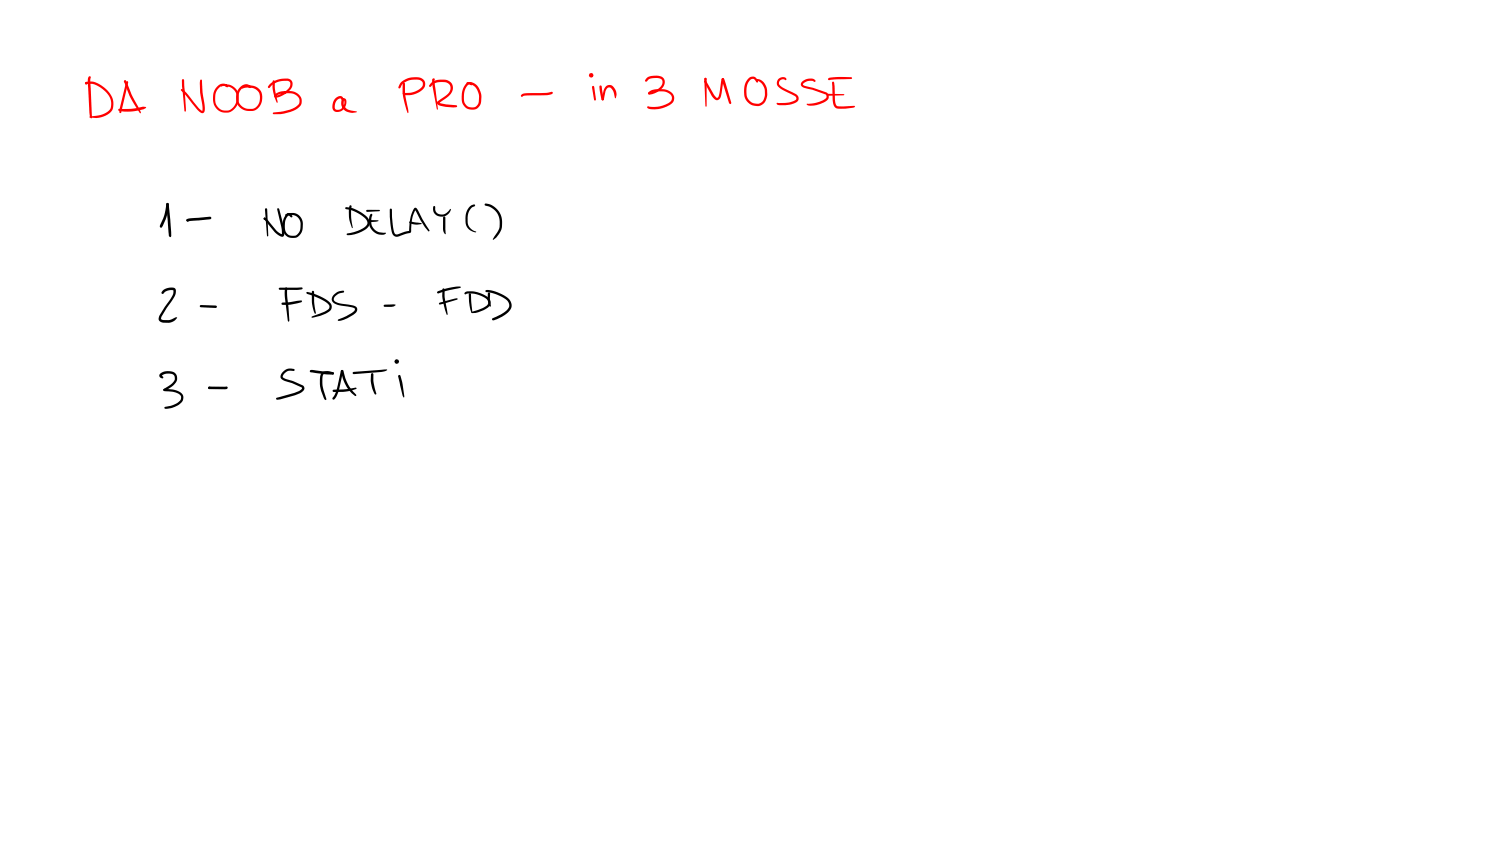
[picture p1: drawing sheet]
<svg xmlns="http://www.w3.org/2000/svg" width="449mm" height="254mm" viewBox="0 0 449 254" stroke-linecap="round" stroke-linejoin="round" font-family="sans-serif">
<g fill="#f00">
<path d="M26.6 23l.3-.2 .3 .4-.1 1.1 .5 10.9-.3 .3-.3-.2-.2-1.5-.5-8.9z"/>
<path d="M25.6 24.7a5.6 5.6 0 0 1 5.7 1.6 5.3 5.3 0 0 1 2 7.2 6.3 6.3 0 0 1-4.4 1.9l-2.1-.3 2.1-.4a4.7 4.7 0 0 0 4.3-2.2 5.3 5.3 0 0 0-2.9-6.1 4.9 4.9 0 0 0-4.3-1.2h-.4z"/>
<path d="M37.8 24.6l.3-.3 .4 .4-2.1 9-.3 .2-.3-.3 .1-.9z"/>
<path d="M37.3 24.1l.4 .1 .1 .2-.4 .4-.3-.3z"/>
<path d="M37.3 24.2a.6 .6 0 0 1 .8 .6l1.4 3.6 2.6 4.9 .2 .5-.2 .2-3.3-5.3-1.6-4.3z"/>
<path d="M35.5 32.7l3.9-.1 3.5-.6 1 .2a11.1 11.1 0 0 1-5.5 1.3l-2.7-.2-.3-.4z"/>
<path d="M54.7 23.8l.2-.1 .3 .3 .6 8.7-.3 .8-.2-.2-.7-7.3z"/>
<path d="M54.3 26.8l.2-.1a10.9 10.9 0 0 1 3.5 3.8l1.6 1.9 1.1 .9v-1.3l-.3-1.9a17.4 17.4 0 0 1-.4-6l.3-.3 .3 .3 .2 3.6 .6 4.9a.94 .94 0 0 1-.4 1.3 .94 .94 0 0 1-1.2-.4l-4.1-4.9-1.4-1.4z"/>
<path d="M65.2 25.9a2.21 2.21 0 0 1 2.7-.6l.4 .3 .1 .5-.3 .1-.8-.4a2.79 2.79 0 0 0-2.7 3.1 3.3 3.3 0 0 0 1.1 3.6 3.3 3.3 0 0 0 3.8 .1l1-1.1 .4-1.1v-1.9l-.2-.9a3.8 3.8 0 0 0-3.8-1.8h-.7l.4-.3a3.8 3.8 0 0 1 4.9 2.5l.1 1.6a3.9 3.9 0 0 1-4.3 4.2 3.9 3.9 0 0 1-3.4-5l.4-1.6z"/>
<path d="M72.1 26.1a2.09 2.09 0 0 1 2.7-.6l.4 .3 .1 .5-.3 .1-.6-.3a2.32 2.32 0 0 0-2.8 2.3 3.3 3.3 0 0 0 1.8 4 3.3 3.3 0 0 0 4.2-1.3 3.2 3.2 0 0 0-.2-3.7 3.2 3.2 0 0 0-3.5-1.1l-1.2 .3a.64 .64 0 0 1 .8-.8 3.8 3.8 0 0 1 4.4 1.1 3.8 3.8 0 0 1 .3 4.5 4 4 0 0 1-6.7 .4 4.7 4.7 0 0 1 .6-5.7z"/>
<path d="M81.9 24.2h.4l.1 .2 .1 2.2 .8 4-.2 .2-.6-1.2-.6-2.1-.2-1.4z"/>
<path d="M80.9 25.3a6.1 6.1 0 0 1 6.3-1.3 2.44 2.44 0 0 1-1 3.7 4.8 4.8 0 0 1-3.8 1.5l-.2-.3a2.01 2.01 0 0 1 2.1-1.5 5.6 5.6 0 0 1 5.5 1.1 2.68 2.68 0 0 1-1 4.4 11.6 11.6 0 0 1-6.9 1.3v-.4a20.4 20.4 0 0 0 6.5-1.6l1-.7a2.16 2.16 0 0 0 .2-2.3 2.16 2.16 0 0 0-2-1.2 5.5 5.5 0 0 0-4.8 .8l-.1-.1a6.2 6.2 0 0 0 4.4-3.2 .95 .95 0 0 0-1-1.3 6.3 6.3 0 0 0-5.4 2.2l-.3-.4z"/>
<path d="M100.6 29.5a1.35 1.35 0 0 1 1.2-.7 1.35 1.35 0 0 1 1.2 .7v.4l-.3 .1-.5-.5a2.17 2.17 0 0 0-1.4 3.4 2.03 2.03 0 0 0 2.3-2.8l.1 .1a2.43 2.43 0 0 0 2.5 3l1.4 .3-1.4 .4a2.88 2.88 0 0 1-2.8-1.3 2.88 2.88 0 0 1-.1-3.1 1 1 0 0 1 1.1 .4 1 1 0 0 1 0 1.2 2.41 2.41 0 0 1-1.4 2.2 2.41 2.41 0 0 1-2.6-.4 3.4 3.4 0 0 1 .7-3.4z"/>
<path d="M120.9 24.8h.5l.1 .3 .1 3.4 .8 4.2v1.2l-.5-1-1-4.3z"/>
<path d="M120.3 24.6a5.9 5.9 0 0 1 6.7-.7 2.14 2.14 0 0 1-.6 3.3 6.7 6.7 0 0 1-5.1 1.3 .38 .38 0 0 1-.5-.4 .38 .38 0 0 1 .6-.2h.1a6.6 6.6 0 0 0 4.5-1.3 1.46 1.46 0 0 0 .8-1.8 1.46 1.46 0 0 0-1.8-.9 5.1 5.1 0 0 0-4.6 1.7l-.3 .8-.5 .1-.1-.4z"/>
<path d="M129.7 23.6l.4-.1 .4 .3-.3 .4 .1-.2 1 8.6-.1 .3-1.4-6.7z"/>
<path d="M129.4 24.8a4.5 4.5 0 0 1 6.2 .5 3.5 3.5 0 0 1-2 4.3l-2 1.4 .1-.3 2.1 .6 3 .2 .3 .4-.3 .3a9.3 9.3 0 0 1-5.3-.7l-.4-.5v-.5l1.8-1.2a3.2 3.2 0 0 0 2.2-3.4 2.29 2.29 0 0 0-2.9-1.3l-1.9 .4-1.3 1.1-.3-.3z"/>
<path d="M140 24.7a3.6 3.6 0 0 1 4.3 3.3v2.5a2.94 2.94 0 0 1-3.2 2.4 2.94 2.94 0 0 1-2.6-3.1 4.9 4.9 0 0 1 2-5.1h.3a.77 .77 0 0 1 .8 .8l-.9-.1a3.8 3.8 0 0 0-1.5 3.8 2.47 2.47 0 0 0 .8 2.6 2.47 2.47 0 0 0 2.7 .2l.8-1.1 .2-1.8a3.7 3.7 0 0 0-2.6-3.8l-1.1-.3z"/>
<path d="M156.3 28.5l.6-.4 1.2-.2 5.9-.1 1.5-.3 .3 .4a1.7 1.7 0 0 1-1.8 .7l-6.3 .1-1.2 .4-.3-.4z"/>
<path d="M177.7 25.8l.2-.1 .3 .3 .6 3.9-.3 .3-.3-.3z"/>
<path d="M179.9 25.7l.2-.1 .4 .3 .6 3.9a.44 .44 0 0 1-.5 .2 .44 .44 0 0 1-.3-.6l-.4-2.3z"/>
<path d="M181.7 25.9l.4-.2a1.53 1.53 0 0 1 1.8 .3 3 3 0 0 1 .7 3.5l-.3-1a2.33 2.33 0 0 0-1.4-2.3h-.1a1.13 1.13 0 0 0-1.2 1.1l-.4 2.5-.4 .3-.3-.3 .5-2.6z"/>
<path d="M194 23.4a5.3 5.3 0 0 1 4.6-.3 2.22 2.22 0 0 1-.4 3.7 4.6 4.6 0 0 1-3.7 1.5v-.5l.3-.1a4.5 4.5 0 0 0 3.9-3l-.2-.8a2.08 2.08 0 0 0-1.8-.5l-1.9 .3-1 .8-.3-.3z"/>
<path d="M194.5 27.7a5.8 5.8 0 0 1 7.5 .7 2.12 2.12 0 0 1-.5 2.6 7.8 7.8 0 0 1-7.2 1.5l-.2-.3 .4-.3a7.6 7.6 0 0 0 6.7-1.5l.2-.3a1.83 1.83 0 0 0-1.6-2.5 5.8 5.8 0 0 0-4.8 .5v-.2l-.3 .4-.3-.2z"/>
<path d="M211.4 23.4h.4l.2 .4v8l-.2 .2-.2-.2z"/>
<path d="M211.3 24.1l.5 .1 2.3 4.1 1 1.1 .4-.3 .2-.7 .6-3.7a.8 .8 0 0 1 .8-1.2l-.6 4a2.33 2.33 0 0 1-1.2 2.5 1.81 1.81 0 0 1-1.9-1.3l-2.2-4.2z"/>
<path d="M216.6 23.5a.47 .47 0 0 1 .7 .4l2 6.9-.3 .4-.3-.2-2.2-7.2z"/>
<path d="M224.5 23.6a1.64 1.64 0 0 1 1.7-.6 1.64 1.64 0 0 1 1.2 1.4l-.3 .4-1.1-1.1a1.72 1.72 0 0 0-1.8 1.6 4.5 4.5 0 0 0 1 5.2 2.45 2.45 0 0 0 3.9-.8l.3-1.2v-1.4a4.1 4.1 0 0 0-2.4-3.1v-.2a1.87 1.87 0 0 1 2.4 1.3 5.5 5.5 0 0 1 .2 5.2 3.5 3.5 0 0 1-3.4 1.4 3.5 3.5 0 0 1-2.8-2.5 6.1 6.1 0 0 1 1.1-5.6z"/>
<path d="M233.5 23.7a1.44 1.44 0 0 1 2.4 .1l-.3 .3-.4-.3a1.13 1.13 0 0 0-1.4 .5 1.13 1.13 0 0 0 .3 1.4l4.6 2.5a1.39 1.39 0 0 1 .9 1.2 1.39 1.39 0 0 1-.7 1.3 8.6 8.6 0 0 1-5.5 .8l-.4-.2v-.4h.8a7.8 7.8 0 0 0 4.8-.9l.3-.6-.4-.6-3.8-1.8a2.08 2.08 0 0 1-1.5-2.9z"/>
<path d="M240.6 24.5a3.3 3.3 0 0 1 3.9-.5l.2 .3-.3 .3a2.9 2.9 0 0 0-3.5 .5v.3l.5 .3 2.5 .6 4 1.4a1.51 1.51 0 0 1 .1 2.5 7.2 7.2 0 0 1-5.8 1.3l-.3-.3 .6-.1a8.8 8.8 0 0 0 5.3-1.7l.1-.5-.2-.5-4-1.5-2.3-.5a1.08 1.08 0 0 1-1.1-.7 1.08 1.08 0 0 1 .3-1.2z"/>
<path d="M249.7 24.6l.2-.1 .3 .3 .4 5.9a1.01 1.01 0 0 0 1 1.2l4.7-.2 .2 .2-.6 .4-4 .3a1.95 1.95 0 0 1-2.1-2.4z"/>
<path d="M248.1 28.2h5l.2 .2-.2 .2-4.8 .1-.2-.1z"/>
<path d="M248.5 23.5l3.2-.4h3.6l.3 .3-.3 .3-6.6 .4-.4-.4z"/>
<circle cx="25.8" cy="24.9" r=".35"/>
<circle cx="180.8" cy="29.8" r=".33"/>
<circle cx="211.6" cy="23.7" r=".35"/>
<circle cx="216.8" cy="23.8" r=".35"/>
</g>
<g fill="#f00">
<path d="M177.1 22.3h.6l-.5 .6z" fill-rule="evenodd"/>
<path d="M177.2 22.3l.4 .2v.4h-.5l-.1-.3z" fill-rule="evenodd"/>
<circle cx="177.4" cy="22.6" r=".39"/>
<circle cx="177.3" cy="22.6" r=".71"/>
</g>
<g fill="#000">
<path d="M50 60.9l.5 .1 .1 .2-.4 2.6-.6 2.1-1 2.3a.47 .47 0 0 1-.6-.2 .47 .47 0 0 1 .1-.6l1.2-3zM50 61l.5-.1 .1 .3 .7 8.3 .1 1.3-.4 .3-.3-.4zM56 65.8l1-.3 6-.5 .4 .4-.3 .4-6.8 .6-.4-.3zM56 65.8h.5l.2 .3-.1 .2-.5 .1zM79.1 65.5l.5-.2v.6h-.4zM79.2 65.3h.4v.5h-.4zM79.2 65.3h.3l.4 .2 3.3 3.9 1.5 .9-.2 .1-.1-2.1-1.2-5.4v-.4l.5 .1 1.3 5.1 .3 2.3a.88 .88 0 0 1-.6 1 .88 .88 0 0 1-1-.4l-1.4-1-3.1-3.8zM79.6 62.5l.2-.1 .3 .4 .4 7.8-.2 .3-.2-.3zM85.6 64.3l.9-.4h1.4a3.2 3.2 0 0 1 2.9 3.2v1.2a3 3 0 0 1-3.3 3 3 3 0 0 1-2.7-3.6 3.1 3.1 0 0 1 1.9-3.7l.5 .2 .5 .7-.3 .3-.8-.5a1.93 1.93 0 0 0-1.1 2.1 3.2 3.2 0 0 0 1.2 3.7 2.33 2.33 0 0 0 3.4-2.2l.1-1.2a2.68 2.68 0 0 0-2.3-2.6l-2.2 .1zM103.6 62.2l1.4 .1a9 9 0 0 1 5.8 3.9 2.36 2.36 0 0 1-1.7 2.9 7.7 7.7 0 0 1-5 1.4v-.5a8.4 8.4 0 0 0 5.9-2.5 1.58 1.58 0 0 0-.7-2.3l-2.8-1.7-2.7-.8-.3-.3zM104.9 61.6h.5l.1 .3-.2 3.3 .5 3.1-.1 .1-.2-.2a10.6 10.6 0 0 1-.9-5.2zM109.9 63l3.9-.1 .2 .2-.2 .2-3.7 .2h-.2z"/>
<path d="M110.5 66.1l3 .1-.8 .3-1.9 .1-.3-.1zM111.1 64.3l.3-.2 .3 .4a3.5 3.5 0 0 0 2.2 5.2h1.7l.2 .2-.3 .3a3.2 3.2 0 0 1-2.4-.1 4.2 4.2 0 0 1-2-5.8zM117 62.6l.2-.1 .4 .4 .3 5.1 .3 1.5 .4 .7 .6 .1 2.3-.8 1.2-.1 .1-2.4a8.8 8.8 0 0 1 1.6-4.6h.5l.5 .7 1.3 2.6 2.1 3.4-.2 .3-.1-.1a27.7 27.7 0 0 1-4-6.4h.2a8.6 8.6 0 0 0-1.3 4.1l-.2 2.7-3.4 1.1a1.61 1.61 0 0 1-2.3-1.5l-.6-4.3zM122.8 66.5l3.6 .4 .1 .2-.1 .1a6 6 0 0 1-3.5-.2zM130 61.8l.5 .1v.8a2.12 2.12 0 0 0 1.7 1.7 2.12 2.12 0 0 0 2.3-1l.6-.8a1.62 1.62 0 0 1-1 1.9 2.57 2.57 0 0 1-4.2-1.9zM133 65h.5l.1 .2 .1 4.9a.61 .61 0 0 1-.7-.8zM140.9 61.9l.7-.4 .9-.1-.2 .5-.5 .2a3.9 3.9 0 0 0-1.5 3.7 3.4 3.4 0 0 0 2.6 3.8 3.2 3.2 0 0 1-3.3-3.8 5 5 0 0 1 1.3-3.9zM145.4 61.1l1.2 .1a5.9 5.9 0 0 1 3.1 9l-.9 1.1-.9 .6-.1-.2 1.3-1.9a5.3 5.3 0 0 0-2.7-7.9l-1-.3zM48.9 87.1a3.3 3.3 0 0 1 3.7-.5 3.5 3.5 0 0 1-1 3.6l-1.6 2.2-1.6 2.8a.47 .47 0 0 0-.1 .5 .47 .47 0 0 0 .5 .2l2.1 .1 1.9-.9 .3 .2v.1a3.2 3.2 0 0 1-2.6 1.4l-1.8-.1a1.27 1.27 0 0 1-1.1-.8 1.27 1.27 0 0 1 .2-1.3l2.8-4.2a4 4 0 0 0 1.4-3.4 3.4 3.4 0 0 0-2.7 .7l-.5 .5-.3-.1v-.5zM60 91.6h4.7l.4 .4-.4 .4-4.5-.3-.3-.3zM83.7 86.4l6.8-.2 .3 .3-.3 .3-1.4 .1h-5.2l-.3-.3zM84.5 90.8l5.8-.7 .3 .3-.2 .2a16.5 16.5 0 0 1-5.6 .8l-.3-.1z"/>
<path d="M85.6 86.3h.5l.1 .2v2.4l.6 7.2-.2 .4-.3-.4-.9-7.1zM91.9 87.6l1.6 .3a10.1 10.1 0 0 1 5.9 3.5 2.01 2.01 0 0 1-1.5 2.5l-.3 .2a7.3 7.3 0 0 1-4 1.2l-.2-.2 .3-.2 4.5-1.9a1.05 1.05 0 0 0 .3-1.8l-2.6-1.6-3.8-1.5zM93.6 87.3l.3-.1 .3 .3v3.2l.6 3.2-.2 .2-.5-.8-.5-2.2zM100.2 88.4l1.2-.9 1.7-.3 .1 .4-1.1 .3a2.11 2.11 0 0 0-2 2.1 2.8 2.8 0 0 0 2.8 1.1l3 .5a1.28 1.28 0 0 1 1.2 .9 1.28 1.28 0 0 1-.6 1.5 9.3 9.3 0 0 1-4.9 2.2l-.3-.2 .2-.2 2.4-1 1.6-1 .9-.8v-.4l-.3-.3-2.6-.5a4.7 4.7 0 0 1-3.8-1.4 1.59 1.59 0 0 1 .5-2zM115.2 91.5l2.8-.2 .7 .2-.6 .4-.8 .1h-1.9l-.2-.1zM131.3 87.4l4.1-1.2 1.8-.3h.8l.3 .2-.2 .2-3.8 .8-2.8 .9-.4-.3zM131.9 90.8l4.6-1.3 .6-.1 .2 .3-.2 .2-5.1 1.4-.4-.3zM132.8 86.6h.5l.1 .2v2.1l.9 5.3-.2 .3-.6-1.6-.7-3.2zM139.4 87.7a6.8 6.8 0 0 1 6.2 .9 2.05 2.05 0 0 1 1.5 1.6 2.05 2.05 0 0 1-.9 2.1l-.7 .5a5.9 5.9 0 0 1-4 1v-.3a10.6 10.6 0 0 0 4.6-2l.4-.8a2.07 2.07 0 0 0-1.9-1.8 6.4 6.4 0 0 0-4.9-.6l-.3-.1zM140.7 88l.2-.1 .4 .3 .4 5.4-.2 .1-.4-.9-.3-1.6zM145.7 87.1a9.9 9.9 0 0 1 7.4 3.1 2.7 2.7 0 0 1-1.1 3.8l-2.9 1.7-1 .4-.4-.1-.1-.5 4-2.1a2.16 2.16 0 0 0 1.2-2.1 2.16 2.16 0 0 0-1.6-1.9 13.2 13.2 0 0 0-5.5-1.9zM146.4 87.8h.5l.1 .2-.1 1.8 .3 1.9-.1 .2a2.1 2.1 0 0 1-.8-2.1z"/>
<path d="M48 112.1a3.3 3.3 0 0 1 5 .5 3 3 0 0 1-1.9 3.7l-1.5 .9-.5-.1a.64 .64 0 0 1 .7-.8l.9-.6a2.38 2.38 0 0 0 1.7-2.7l-.2-.4a3.1 3.1 0 0 0-3.7 .1l.5 .5a.74 .74 0 0 1-1-.1 .74 .74 0 0 1 0-1zM49.1 116.7l2.6 .1a3.4 3.4 0 0 1 3.3 2l-.3 1.5a6.2 6.2 0 0 1-5.1 2.3l-.3-.3 .3-.3a7.1 7.1 0 0 0 4.4-1.9l.2-.3a1.3 1.3 0 0 0-.8-1.8l-1.7-.5-2.4-.2-.3-.4zM62.5 116l5.4-.1 .4 .4-.2 .3-.4 .1h-4.8l-.4-.2zM84.9 111.5l.9-.7 .9-.3 1.4 .1 .3 .3-.3 .4-.8-.1a2.03 2.03 0 0 0-2.4 2l6 2.4a1.23 1.23 0 0 1 .4 1.3 1.23 1.23 0 0 1-1 .9l-1.8 .7-4.4 1.3h-1.2l-.1-.2 .3-.3 5.2-1.5 1.4-.5 .9-.8-.1-.3-2.9-1.3-1.9-.6a1.45 1.45 0 0 1-1.5-1.9zM93 111.1l.6-.2 6.2 .7 .4 .4-.3 .3h-1.1l-4.7-.5a.77 .77 0 0 1-1.1-.7zM99.6 111.7l.2-.1 .3 .3v.3l-.3 .1-.3-.2zM96.6 111.7a2.89 2.89 0 0 1 2.7-.2l.7 .2 .1 .5-1.3-.2a1.33 1.33 0 0 0-2 .9v2.9l1.1 3.9-.3 .3-.2-.2a9.2 9.2 0 0 1-1.4-3.9v-2.9zM102.3 111.1l.3-.2 .4 .4-.3 .4 .2-.2-1.4 6.1a4 4 0 0 1-1.5 2.3l-.3-.4 1.2-2.5zM99.8 117l3.7-.3 3.3-.5 .2 .2-1.9 .8-2.2 .3-2.8 .1-.2-.1zM102.4 111l.2-.1 .4 .3 .8 2.9a12.6 12.6 0 0 0 3.1 4.4l-.3 .3a9.9 9.9 0 0 1-3.8-5.5l-.6-2zM105.9 111.6l9.6-.8 .7 .1-.6 .4-1.3 .3-8.2 .6-.2-.1zM111.4 112h.5l.1 .2v2.3l.9 3.5-.3 .3-.8-1.3-.5-2z"/>
<path d="M119.5 112.5l.3-.1 .3 .3 .5 1.8 .6 4.1-.1 .6-.3-.5-1.4-5.8z"/>
<circle cx="56.3" cy="66.1" r=".35"/>
<circle cx="49.3" cy="116.9" r=".34"/>
<circle cx="62.8" cy="116.3" r=".39"/>
</g>
<g fill="#000">
<path d="M118.7 108.2l.3-.2 .3 .1 .1 .4-.5 .2z" fill-rule="evenodd"/>
<circle cx="119" cy="108.4" r=".71"/>
<circle cx="119" cy="108.4" r=".42"/>
</g>
</svg>
